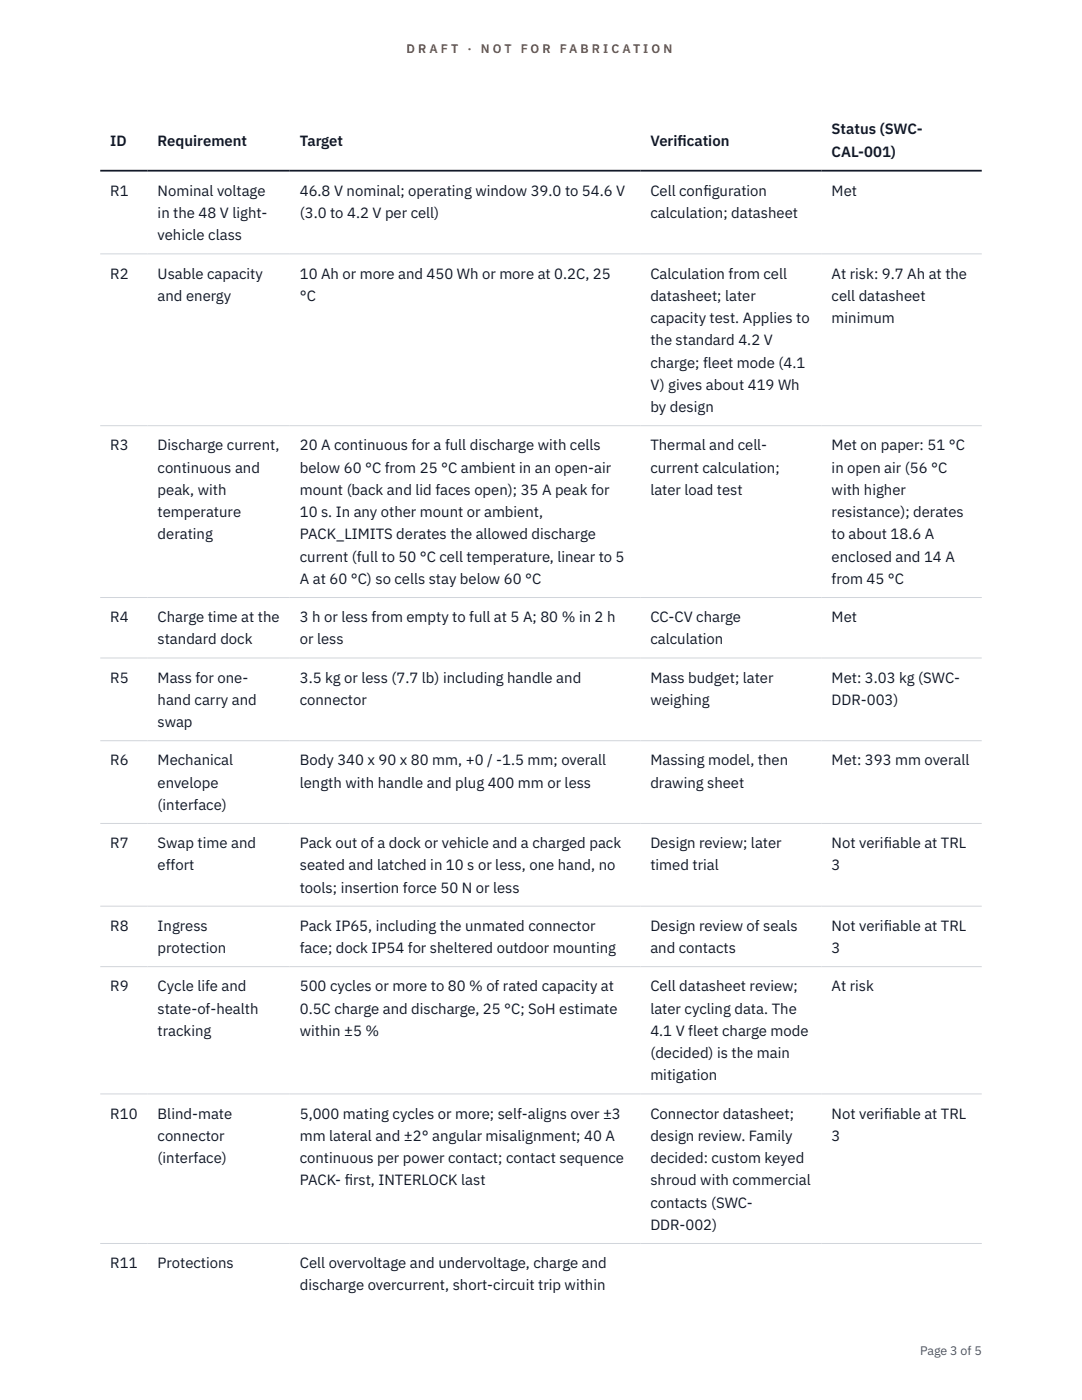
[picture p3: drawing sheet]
<svg xmlns="http://www.w3.org/2000/svg" width="216mm" height="279mm" viewBox="0 0 216 279" stroke-linecap="round" stroke-linejoin="round" font-family="sans-serif">
<defs><g id="words">
<g font-size="3" fill="#111827">
<text x="22" y="29.1">ID</text>
<text x="31.5" y="29.1">Requirement</text>
<text x="59.8" y="29.1">Target</text>
<text x="129.8" y="29.1">Verif</text>
<text x="135.2" y="29.1">ication</text>
<text x="165.9" y="26.8">Status (SWC-</text>
<text x="165.9" y="31.3">CAL-001)</text>
<text x="22" y="39.1">R1</text>
<text x="31.5" y="39.1">Nominal voltage</text>
<text x="59.8" y="39.1">46.8 V nominal; operating window 39.0 to 54.6 V</text>
<text x="129.8" y="39.1">Cell conf</text>
<text x="140.4" y="39.1">iguration</text>
<text x="165.9" y="39.1">Met</text>
<text x="31.5" y="43.5">in the 48 V light-</text>
<text x="31.5" y="48">vehicle class</text>
<text x="59.8" y="43.5">(3.0 to 4.2 V per cell)</text>
<text x="129.8" y="43.5">calculation; datasheet</text>
<text x="22" y="55.6">R2</text>
<text x="31.5" y="55.6">Usable capacity</text>
<text x="59.8" y="55.6">10 Ah or more and 450 Wh or more at 0.2C, 25</text>
<text x="129.8" y="55.6">Calculation from cell</text>
<text x="165.9" y="55.6">At risk: 9.7 Ah at the</text>
<text x="31.5" y="60">and energy</text>
<text x="59.8" y="60">°C</text>
<text x="129.8" y="60">datasheet; later</text>
<text x="129.8" y="64.5">capacity test. Applies to</text>
<text x="165.9" y="60">cell datasheet</text>
<text x="165.9" y="64.5">minimum</text>
<text x="129.8" y="68.9">the standard 4.2 V</text>
<text x="129.8" y="73.4">charge; fleet mode (4.1</text>
<text x="129.8" y="77.8">V) gives about 419 Wh</text>
<text x="129.8" y="82.3">by design</text>
<text x="22" y="89.9">R3</text>
<text x="31.5" y="89.9">Discharge current,</text>
<text x="59.8" y="89.9">20 A continuous for a full discharge with cells</text>
<text x="129.8" y="89.9">Thermal and cell-</text>
<text x="165.9" y="89.9">Met on paper: 51 °C</text>
<text x="31.5" y="94.3">continuous and</text>
<text x="59.8" y="94.3">below 60 °C from 25 °C ambient in an open-air</text>
<text x="129.8" y="94.3">current calculation;</text>
<text x="165.9" y="94.3">in open air (56 °C</text>
<text x="31.5" y="98.8">peak, with</text>
<text x="59.8" y="98.8">mount (back and lid faces open); 35 A peak for</text>
<text x="129.8" y="98.8">later load test</text>
<text x="165.9" y="98.8">with higher</text>
<text x="31.5" y="103.2">temperature</text>
<text x="31.5" y="107.7">derating</text>
<text x="59.8" y="103.2">10 s. In any other mount or ambient,</text>
<text x="59.8" y="107.7">PACK_LIMITS derates the allowed discharge</text>
<text x="165.9" y="103.2">resistance); derates</text>
<text x="165.9" y="107.7">to about 18.6 A</text>
<text x="59.8" y="112.1">current (full to 50 °C cell temperature, linear to 5</text>
<text x="165.9" y="112.1">enclosed and 14 A</text>
<text x="59.8" y="116.5">A at 60 °C) so cells stay below 60 °C</text>
<text x="165.9" y="116.5">from 45 °C</text>
<text x="22" y="124.2">R4</text>
<text x="31.5" y="124.2">Charge time at the</text>
<text x="59.8" y="124.2">3 h or less from empty to full at 5 A; 80 % in 2 h</text>
<text x="129.8" y="124.2">CC-CV charge</text>
<text x="165.9" y="124.2">Met</text>
<text x="31.5" y="128.6">standard dock</text>
<text x="59.8" y="128.6">or less</text>
<text x="129.8" y="128.6">calculation</text>
<text x="22" y="136.2">R5</text>
<text x="31.5" y="136.2">Mass for one-</text>
<text x="59.8" y="136.2">3.5 kg or less (7.7 lb) including handle and</text>
<text x="129.8" y="136.2">Mass budget; later</text>
<text x="165.9" y="136.2">Met: 3.03 kg (SWC-</text>
<text x="31.5" y="140.7">hand carry and</text>
<text x="59.8" y="140.7">connector</text>
<text x="129.8" y="140.7">weighing</text>
<text x="165.9" y="140.7">DDR-003)</text>
<text x="31.5" y="145.1">swap</text>
<text x="22" y="152.7">R6</text>
<text x="31.5" y="152.7">Mechanical</text>
<text x="59.8" y="152.7">Body 340 x 90 x 80 mm, +0 / -1.5 mm; overall</text>
<text x="129.8" y="152.7">Massing model, then</text>
<text x="165.9" y="152.7">Met: 393 mm overall</text>
<text x="31.5" y="157.2">envelope</text>
<text x="31.5" y="161.6">(interface)</text>
<text x="59.8" y="157.2">length with handle and plug 400 mm or less</text>
<text x="129.8" y="157.2">drawing sheet</text>
<text x="22" y="169.3">R7</text>
<text x="31.5" y="169.3">Swap time and</text>
<text x="31.5" y="173.7">effort</text>
<text x="59.8" y="169.3">Pack out of a dock or vehicle and a charged pack</text>
<text x="59.8" y="173.7">seated and latched in 10 s or less, one hand, no</text>
<text x="129.8" y="169.3">Design review; later</text>
<text x="129.8" y="173.7">timed trial</text>
<text x="165.9" y="169.3">Not verif</text>
<text x="165.9" y="173.7">3</text>
<text x="176.3" y="169.3">iable at TRL</text>
<text x="59.8" y="178.1">tools; insertion force 50 N or less</text>
<text x="22" y="185.8">R8</text>
<text x="31.5" y="185.8">Ingress</text>
<text x="59.8" y="185.8">Pack IP65, including the unmated connector</text>
<text x="129.8" y="185.8">Design review of seals</text>
<text x="165.9" y="185.8">Not verif</text>
<text x="176.3" y="185.8">iable at TRL</text>
<text x="31.5" y="190.2">protection</text>
<text x="59.8" y="190.2">face; dock IP54 for sheltered outdoor mounting</text>
<text x="129.8" y="190.2">and contacts</text>
<text x="165.9" y="190.2">3</text>
<text x="22" y="197.8">R9</text>
<text x="31.5" y="197.8">Cycle life and</text>
<text x="59.8" y="197.8">500 cycles or more to 80 % of rated capacity at</text>
<text x="129.8" y="197.8">Cell datasheet review;</text>
<text x="165.9" y="197.8">At risk</text>
<text x="31.5" y="202.3">state-of-health</text>
<text x="59.8" y="202.3">0.5C charge and discharge, 25 °C; SoH estimate</text>
<text x="129.8" y="202.3">later cycling data. The</text>
<text x="31.5" y="206.7">tracking</text>
<text x="59.8" y="206.7">within ±5 %</text>
<text x="129.8" y="206.7">4.1 V fleet charge mode</text>
<text x="129.8" y="211.2">(decided) is the main</text>
<text x="129.8" y="215.6">mitigation</text>
<text x="22" y="223.2">R10</text>
<text x="31.5" y="223.2">Blind-mate</text>
<text x="31.5" y="227.7">connector</text>
<text x="59.8" y="223.2">5,000 mating cycles or more; self-aligns over ±3</text>
<text x="59.8" y="227.7">mm lateral and ±2° angular misalignment; 40 A</text>
<text x="129.8" y="223.2">Connector datasheet;</text>
<text x="129.8" y="227.7">design review. Family</text>
<text x="165.9" y="223.2">Not verif</text>
<text x="165.9" y="227.7">3</text>
<text x="176.3" y="223.2">iable at TRL</text>
<text x="31.5" y="232.1">(interface)</text>
<text x="59.8" y="232.1">continuous per power contact; contact sequence</text>
<text x="129.8" y="232.1">decided: custom keyed</text>
<text x="59.8" y="236.6">PACK- f</text>
<text x="68.8" y="236.6">irst, INTERLOCK last</text>
<text x="129.8" y="236.6">shroud with commercial</text>
<text x="129.8" y="241">contacts (SWC-</text>
<text x="129.8" y="245.5">DDR-002)</text>
<text x="22" y="253.1">R11</text>
<text x="31.5" y="253.1">Protections</text>
<text x="59.8" y="253.1">Cell overvoltage and undervoltage, charge and</text>
<text x="59.8" y="257.5">discharge overcurrent, short-circuit trip within</text>
</g>
<g font-size="2.5" fill="#b45309">
<text x="81.1" y="10.5">D R A F T</text>
<text x="93.3" y="10.5">·</text>
<text x="95.9" y="10.5">N O T</text>
<text x="103.9" y="10.5">F O R</text>
<text x="111.7" y="10.5">F A B R I C A T I O N</text>
</g>
<text font-size="2.5" fill="#4b5563" x="183.6" y="270.3">Page 3 of 5</text>
</g></defs>
<path d="M20 50.7h175.9M20 85h175.9M20 119.2h175.9M20 131.3h175.9M20 147.8h175.9M20 164.3h175.9M20 180.8h175.9M20 192.9h175.9M20 218.3h175.9M20 248.2h175.9" fill="none" stroke="#d1d5db" stroke-width=".2"/>
<path d="M20 34.1h175.9" fill="none" stroke="#111827" stroke-width=".35"/>
<use href="#words"/>
</svg>
